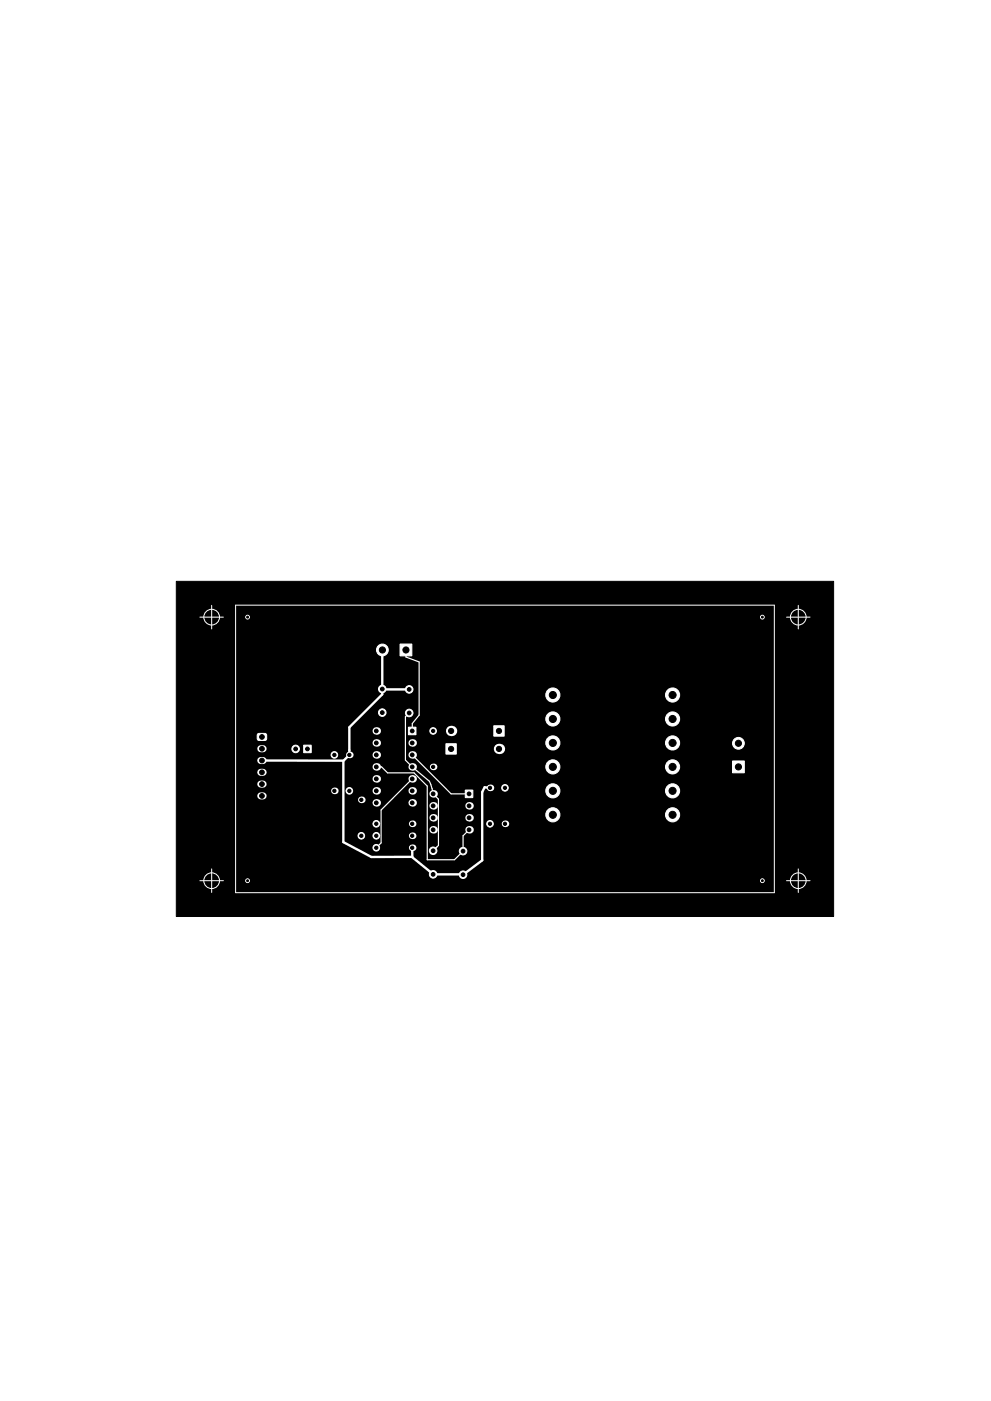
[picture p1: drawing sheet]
<svg xmlns="http://www.w3.org/2000/svg" width="210mm" height="297mm" viewBox="0 0 210 297" stroke-linecap="round" stroke-linejoin="round" font-family="sans-serif">
<path d="M37.4 123.3h139.5v71h-139.5z" fill="#000" stroke="#000" stroke-width=".21"/>
<g fill="none" stroke="#fff" stroke-width=".21">
<path d="M42.4 130.8h5M44.9 128.3v5M50 128.3h114.3v61h-114.3zM166.9 130.8h5M169.4 128.3v5M42.4 186.7h5M44.9 184.2v5M166.9 186.7h5M169.4 184.2v5"/>
<circle cx="44.9" cy="130.8" r="1.67"/>
<circle cx="169.4" cy="130.8" r="1.67"/>
<circle cx="44.9" cy="186.7" r="1.67"/>
<circle cx="169.4" cy="186.7" r="1.67"/>
</g>
<g fill="#fff" stroke="#fff" stroke-width=".21">
<path d="M54.7 155.6h1.7l.2 .2-.1 1-.3 .2-1.5-.1-.1-.3z"/>
<path d="M64.4 158h1.6v1.6h-1.6z"/>
<path d="M94.6 157.7h2.2v2.2h-2.2z"/>
<circle cx="91.9" cy="185.4" r=".8"/>
<circle cx="91.9" cy="180.4" r=".8"/>
<circle cx="98.2" cy="180.5" r=".8"/>
<circle cx="98.2" cy="185.5" r=".8"/>
<circle cx="86.8" cy="151.2" r=".8"/>
<circle cx="86.8" cy="146.2" r=".8"/>
<circle cx="81.1" cy="146.1" r=".8"/>
<circle cx="81.1" cy="151.1" r=".8"/>
<circle cx="62.7" cy="158.8" r=".8"/>
</g>
<path d="M55.3 158.7h.5M55.3 161.2h.5M55.3 163.7h.5M55.3 166.2h.5M55.3 168.7h.5" fill="none" stroke="#fff" stroke-width="1.5"/>
<g fill="#fff">
<circle cx="105.9" cy="158.8" r="1.1"/>
<circle cx="95.7" cy="155" r="1.1"/>
</g>
<g fill="#fff" stroke="#fff" stroke-width=".21">
<path d="M104.8 153.9h2.2v2.2h-2.2z"/>
<path d="M155.4 161.3h2.5v2.5h-2.5z"/>
<path d="M84.9 136.6h2.5v2.5h-2.5z"/>
<circle cx="156.7" cy="157.6" r="1.25"/>
<circle cx="81.1" cy="137.8" r="1.25"/>
<circle cx="104" cy="174.7" r=".7"/>
</g>
<g fill="#fff">
<circle cx="104" cy="167" r=".7"/>
<circle cx="107.1" cy="174.7" r=".7"/>
</g>
<g fill="#fff" stroke="#fff" stroke-width=".21">
<circle cx="107.1" cy="167" r=".7"/>
<circle cx="79.8" cy="174.7" r=".7"/>
</g>
<g fill="#fff">
<circle cx="87.5" cy="174.7" r=".7"/>
<circle cx="87.5" cy="179.7" r=".7"/>
</g>
<circle cx="79.8" cy="179.7" r=".7" fill="#fff" stroke="#fff" stroke-width=".21"/>
<circle cx="91.9" cy="162.6" r=".7" fill="#fff"/>
<g fill="#fff" stroke="#fff" stroke-width=".21">
<circle cx="91.9" cy="155" r=".7"/>
<circle cx="79.8" cy="177.2" r=".7"/>
</g>
<circle cx="87.5" cy="177.2" r=".7" fill="#fff"/>
<circle cx="76.7" cy="177.2" r=".7" fill="#fff" stroke="#fff" stroke-width=".21"/>
<circle cx="76.7" cy="169.6" r=".7" fill="#fff"/>
<circle cx="74.1" cy="167.7" r=".7" fill="#fff" stroke="#fff" stroke-width=".21"/>
<g fill="#fff">
<circle cx="74.1" cy="160.1" r=".7"/>
<circle cx="70.9" cy="167.7" r=".7"/>
</g>
<g fill="#fff" stroke="#fff" stroke-width=".21">
<path d="M98.7 167.5h1.6v1.6h-1.6z"/>
<circle cx="70.9" cy="160.1" r=".7"/>
<circle cx="142.7" cy="147.4" r="1.5"/>
<circle cx="117.3" cy="172.8" r="1.5"/>
<circle cx="117.3" cy="162.6" r="1.5"/>
<circle cx="142.7" cy="167.7" r="1.5"/>
<circle cx="142.7" cy="172.8" r="1.5"/>
<circle cx="142.7" cy="162.6" r="1.5"/>
<circle cx="142.7" cy="157.5" r="1.5"/>
<circle cx="142.7" cy="152.4" r="1.5"/>
<circle cx="117.3" cy="167.7" r="1.5"/>
<circle cx="117.3" cy="157.5" r="1.5"/>
<circle cx="117.3" cy="152.4" r="1.5"/>
<circle cx="117.3" cy="147.4" r="1.5"/>
</g>
<g fill="#fff">
<circle cx="91.9" cy="175.9" r=".8"/>
<circle cx="99.5" cy="170.9" r=".8"/>
<circle cx="91.9" cy="173.4" r=".8"/>
<circle cx="99.5" cy="173.4" r=".8"/>
<circle cx="91.9" cy="170.9" r=".8"/>
<circle cx="99.5" cy="175.9" r=".8"/>
<circle cx="91.9" cy="168.3" r=".8"/>
</g>
<path d="M86.7 154.2h1.6v1.6h-1.6z" fill="#fff" stroke="#fff" stroke-width=".21"/>
<g fill="#fff">
<circle cx="79.8" cy="170.2" r=".8"/>
<circle cx="87.5" cy="157.5" r=".8"/>
<circle cx="79.8" cy="167.7" r=".8"/>
<circle cx="87.5" cy="160.1" r=".8"/>
<circle cx="79.8" cy="165.1" r=".8"/>
<circle cx="87.5" cy="162.6" r=".8"/>
<circle cx="79.8" cy="162.6" r=".8"/>
<circle cx="87.5" cy="165.1" r=".8"/>
<circle cx="79.8" cy="160.1" r=".8"/>
<circle cx="87.5" cy="167.7" r=".8"/>
<circle cx="79.8" cy="157.5" r=".8"/>
<circle cx="87.5" cy="170.2" r=".8"/>
<circle cx="79.8" cy="155" r=".8"/>
</g>
<g fill="#fff" stroke="#fff" stroke-width=".21">
<circle cx="161.7" cy="130.8" r=".4"/>
<circle cx="161.7" cy="186.7" r=".4"/>
<circle cx="52.5" cy="186.7" r=".4"/>
<circle cx="52.5" cy="130.8" r=".4"/>
</g>
<path d="M81.1 137.8h.1M86.1 137.8v1.5l2.8 1v11.3l-1.4 1.8v1.6M81.1 146.1l.1 .1M86.7 146.1l.1 .1M86.8 151.2l-.8 .8v9.2l1.5 1.4 3.6 3 .8 2.7 1.1 1.1v9.9l-1.1 1.1M79.8 162.6h1.2l1.2 1.3h5.6l2.8 2.8v15.6h5.8l1.8-1.8v-3.3l1.3-1.3M87.5 160.1l8.2 8.2h3.8M87.5 165.1l-6.6 6.6v7l-1.1 1M87.5 180.7l-.1 .1M98.2 185.4v.1" fill="none" stroke="#fff" stroke-width=".25"/>
<path d="M81.1 137.8v9.4l-7 7v5.9l-1.3 1.2v17.2l6 3.2h8.7M81.2 146.2h5.6M55.6 161.2l17.2 .1M87.5 179.7v2M104 167l-1.2-.1-.5 1v14.5l-4.1 3.1M87.5 181.8l4.4 3.6h6.3" fill="none" stroke="#fff" stroke-width=".5"/>
<g fill="#000" stroke="#000" stroke-width=".21">
<circle cx="52.5" cy="130.8" r=".2"/>
<circle cx="81.1" cy="137.8" r=".65"/>
<circle cx="86.1" cy="137.8" r=".65"/>
<circle cx="161.7" cy="130.8" r=".2"/>
<circle cx="55.6" cy="158.7" r=".5"/>
<circle cx="55.6" cy="156.2" r=".5"/>
<circle cx="62.7" cy="158.8" r=".4"/>
<circle cx="65.2" cy="158.8" r=".4"/>
<circle cx="79.8" cy="157.5" r=".4"/>
<circle cx="79.8" cy="155" r=".4"/>
<circle cx="81.1" cy="151.1" r=".4"/>
<circle cx="81.1" cy="146.1" r=".4"/>
<circle cx="86.8" cy="146.2" r=".4"/>
<circle cx="86.8" cy="151.2" r=".4"/>
<circle cx="87.5" cy="155" r=".4"/>
<circle cx="87.5" cy="157.5" r=".4"/>
<circle cx="91.9" cy="155" r=".35"/>
<circle cx="95.7" cy="155" r=".55"/>
<circle cx="95.7" cy="158.8" r=".55"/>
<circle cx="105.9" cy="158.8" r=".55"/>
<circle cx="105.9" cy="155" r=".55"/>
<circle cx="117.3" cy="152.4" r=".75"/>
<circle cx="117.3" cy="157.5" r=".75"/>
<circle cx="117.3" cy="147.4" r=".75"/>
<circle cx="142.7" cy="152.4" r=".75"/>
<circle cx="142.7" cy="147.4" r=".75"/>
<circle cx="142.7" cy="157.5" r=".75"/>
<circle cx="156.7" cy="157.6" r=".65"/>
<circle cx="55.6" cy="161.2" r=".5"/>
<circle cx="55.6" cy="166.2" r=".5"/>
<circle cx="55.6" cy="168.7" r=".5"/>
<circle cx="55.6" cy="163.7" r=".5"/>
<circle cx="70.9" cy="160.1" r=".35"/>
<circle cx="70.9" cy="167.7" r=".35"/>
<circle cx="74.1" cy="160.1" r=".35"/>
<circle cx="74.1" cy="167.7" r=".35"/>
<circle cx="76.7" cy="169.6" r=".35"/>
<circle cx="76.7" cy="177.2" r=".35"/>
<circle cx="79.8" cy="179.7" r=".35"/>
<circle cx="79.8" cy="174.7" r=".35"/>
<circle cx="79.8" cy="177.2" r=".35"/>
<circle cx="79.8" cy="167.7" r=".4"/>
<circle cx="79.8" cy="162.6" r=".4"/>
<circle cx="79.8" cy="160.1" r=".4"/>
<circle cx="79.8" cy="170.2" r=".4"/>
<circle cx="79.8" cy="165.1" r=".4"/>
<circle cx="87.5" cy="174.7" r=".35"/>
<circle cx="87.5" cy="177.2" r=".35"/>
<circle cx="87.5" cy="179.7" r=".35"/>
<circle cx="87.5" cy="170.2" r=".4"/>
<circle cx="87.5" cy="165.1" r=".4"/>
<circle cx="87.5" cy="167.7" r=".4"/>
<circle cx="87.5" cy="162.6" r=".4"/>
<circle cx="87.5" cy="160.1" r=".4"/>
<circle cx="91.9" cy="162.6" r=".35"/>
<circle cx="91.9" cy="168.3" r=".4"/>
<circle cx="91.9" cy="175.9" r=".4"/>
<circle cx="91.9" cy="173.4" r=".4"/>
<circle cx="91.9" cy="170.9" r=".4"/>
<circle cx="99.5" cy="168.3" r=".4"/>
<circle cx="99.5" cy="175.9" r=".4"/>
<circle cx="99.5" cy="170.9" r=".4"/>
<circle cx="99.5" cy="173.4" r=".4"/>
<circle cx="104" cy="167" r=".35"/>
<circle cx="104" cy="174.7" r=".35"/>
<circle cx="107.1" cy="167" r=".35"/>
<circle cx="107.1" cy="174.7" r=".35"/>
<circle cx="117.3" cy="162.6" r=".75"/>
<circle cx="117.3" cy="167.7" r=".75"/>
<circle cx="117.3" cy="172.8" r=".75"/>
<circle cx="142.7" cy="167.7" r=".75"/>
<circle cx="142.7" cy="162.6" r=".75"/>
<circle cx="142.7" cy="172.8" r=".75"/>
<circle cx="156.7" cy="162.6" r=".65"/>
<circle cx="52.5" cy="186.7" r=".2"/>
<circle cx="91.9" cy="180.4" r=".4"/>
<circle cx="91.9" cy="185.4" r=".4"/>
<circle cx="98.2" cy="180.5" r=".4"/>
<circle cx="98.2" cy="185.5" r=".4"/>
<circle cx="161.7" cy="186.7" r=".2"/>
</g>
</svg>
